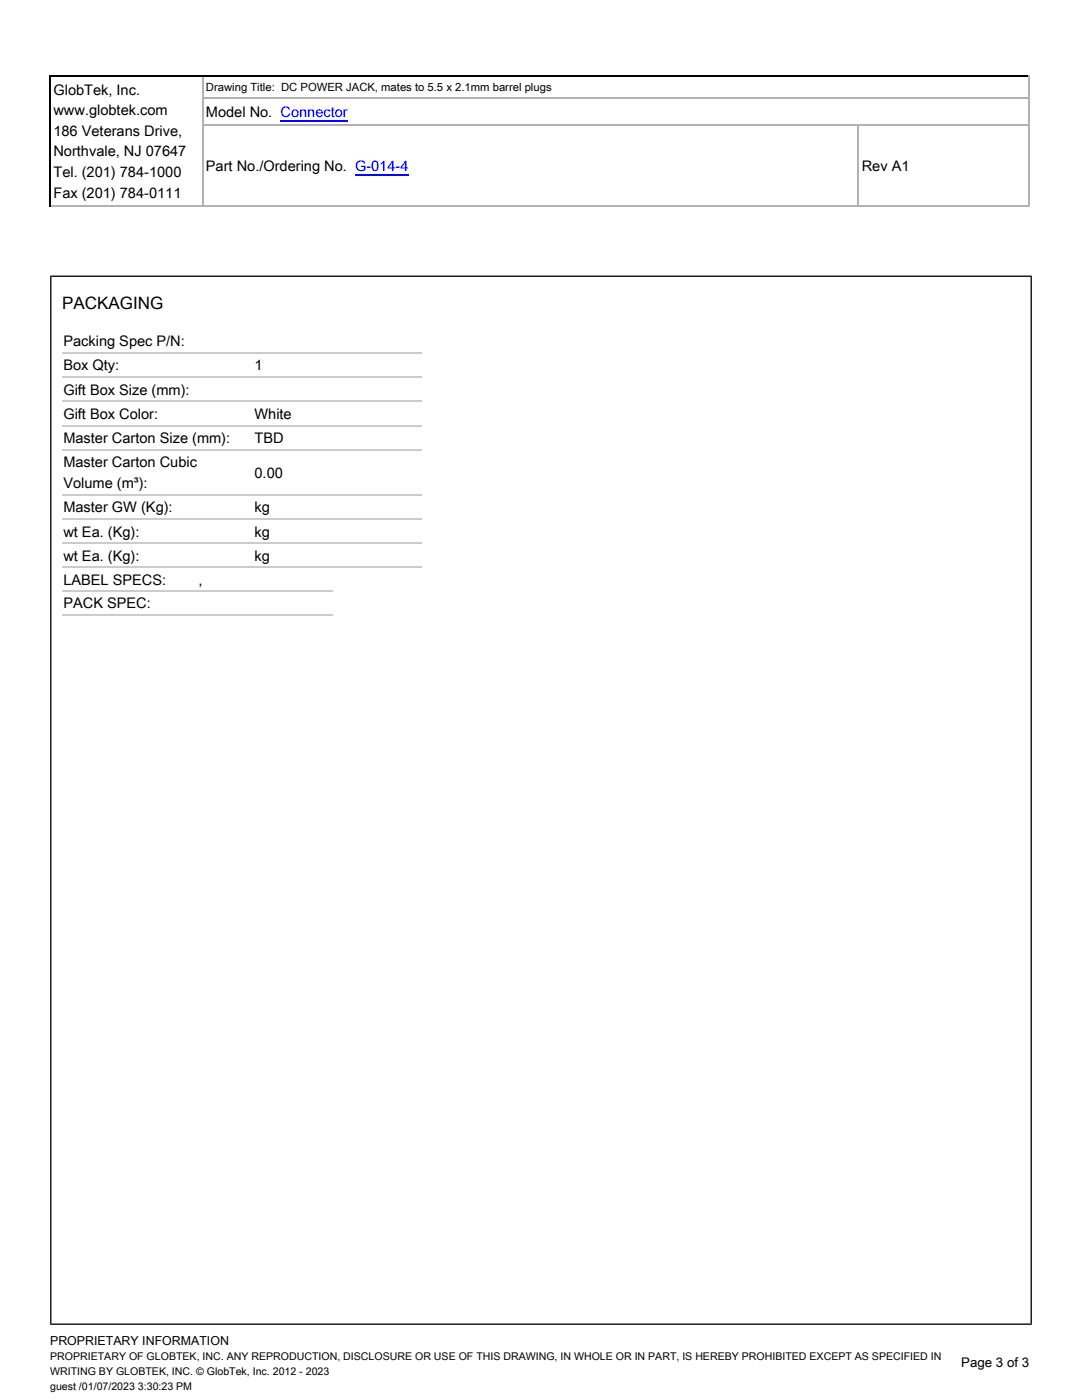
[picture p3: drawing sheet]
<svg xmlns="http://www.w3.org/2000/svg" width="216mm" height="279mm" viewBox="0 0 216 279" stroke-linecap="round" stroke-linejoin="round" font-family="sans-serif">
<defs><g id="words">
<text font-size="3.4" x="12.4" y="61.7">PACKAGING</text>
<g font-size="2.9">
<text x="10.7" y="18.9">GlobTek, Inc.</text>
<text x="10.7" y="23">www.globtek.com</text>
<text x="41.1" y="23.4">Model No. Connector</text>
<text x="10.7" y="27.1">186 Veterans Drive,</text>
<text x="10.7" y="31.2">Northvale, NJ 07647</text>
<text x="10.7" y="35.3">Tel. (201) 784-1000</text>
<text x="41.1" y="34.1">Part No./Ordering No. G-014-4</text>
<text x="172" y="34.1">Rev A1</text>
<text x="10.7" y="39.4">Fax (201) 784-0111</text>
<text x="12.6" y="69.1">Packing Spec P/N:</text>
<text x="12.6" y="73.9">Box Qty:</text>
<text x="50.8" y="73.9">1</text>
<text x="12.6" y="78.8">Gift Box Size (mm):</text>
<text x="12.6" y="83.6">Gift Box Color:</text>
<text x="50.8" y="83.6">White</text>
<text x="12.6" y="88.4">Master Carton Size (mm):</text>
<text x="50.8" y="88.4">TBD</text>
<text x="12.6" y="93.3">Master Carton Cubic</text>
<text x="50.8" y="95.3">0.00</text>
<text x="12.6" y="97.4">Volume (m³):</text>
<text x="12.6" y="102.2">Master GW (Kg):</text>
<text x="12.6" y="107.1">wt Ea. (Kg):</text>
<text x="50.8" y="102.2">kg</text>
<text x="50.8" y="107.1">kg</text>
<text x="12.6" y="111.9">wt Ea. (Kg):</text>
<text x="50.8" y="111.9">kg</text>
<text x="12.6" y="116.7">LABEL SPECS:</text>
<text x="39.6" y="116.7">,</text>
<text x="12.6" y="121.4">PACK SPEC:</text>
</g>
<text font-size="2.6" x="191.8" y="272.9">Page 3 of 3</text>
<text font-size="2.5" x="10" y="268.3">PROPRIETARY INFORMATION</text>
<text font-size="2.3" x="41.1" y="18.2">Drawing Title: DC POWER JACK, mates to 5.5 x 2.1mm barrel plugs</text>
<g font-size="2.1">
<text x="10" y="271.4">PROPRIETARY OF GLOBTEK, INC. ANY REPRODUCTION, DISCLOSURE OR USE OF THIS DRAWING, IN WHOLE OR IN PART, IS HEREBY PROHIBITED EXCEPT AS SPECIFIED IN</text>
<text x="10" y="274.4">WRITING BY GLOBTEK, INC. © GlobTek, Inc. 2012 - 2023</text>
<text x="10" y="277.4">guest /01/07/2023 3:30:23 PM</text>
</g>
</g></defs>
<path d="M9.9 15.1h195.6M10 15v26.2M40.3 19.6h165.2M40.4 15v26.2M40.3 25h165.2M171.3 24.9v16.3M10 55.1h195.9M10.1 55v209.4M205.8 55v209.4M10 264.3h195.9" fill="none" stroke="#000" stroke-width=".26"/>
<path d="M40.3 19.6h165.2M40.4 15v26.2M205.4 15v26.2M40.3 25h165.2M171.3 24.9v16.3M9.9 41.1h195.6" fill="none" stroke="#b2b2b2" stroke-width=".26"/>
<path d="M56 24.2h13.4M70.8 34.9h10.7" fill="none" stroke="#00f" stroke-width=".29"/>
<path d="M12.4 70.4h71.8M12.4 75.3h71.8M12.4 80.1h71.8M12.4 84.9h71.8M12.4 89.8h71.8M12.4 98.7h71.8M12.4 103.6h71.8M12.4 108.4h71.8M12.4 113.3h71.8M12.4 118h54M12.4 122.7h54" fill="none" stroke="#ccc" stroke-width=".21"/>
<use href="#words"/>
</svg>
